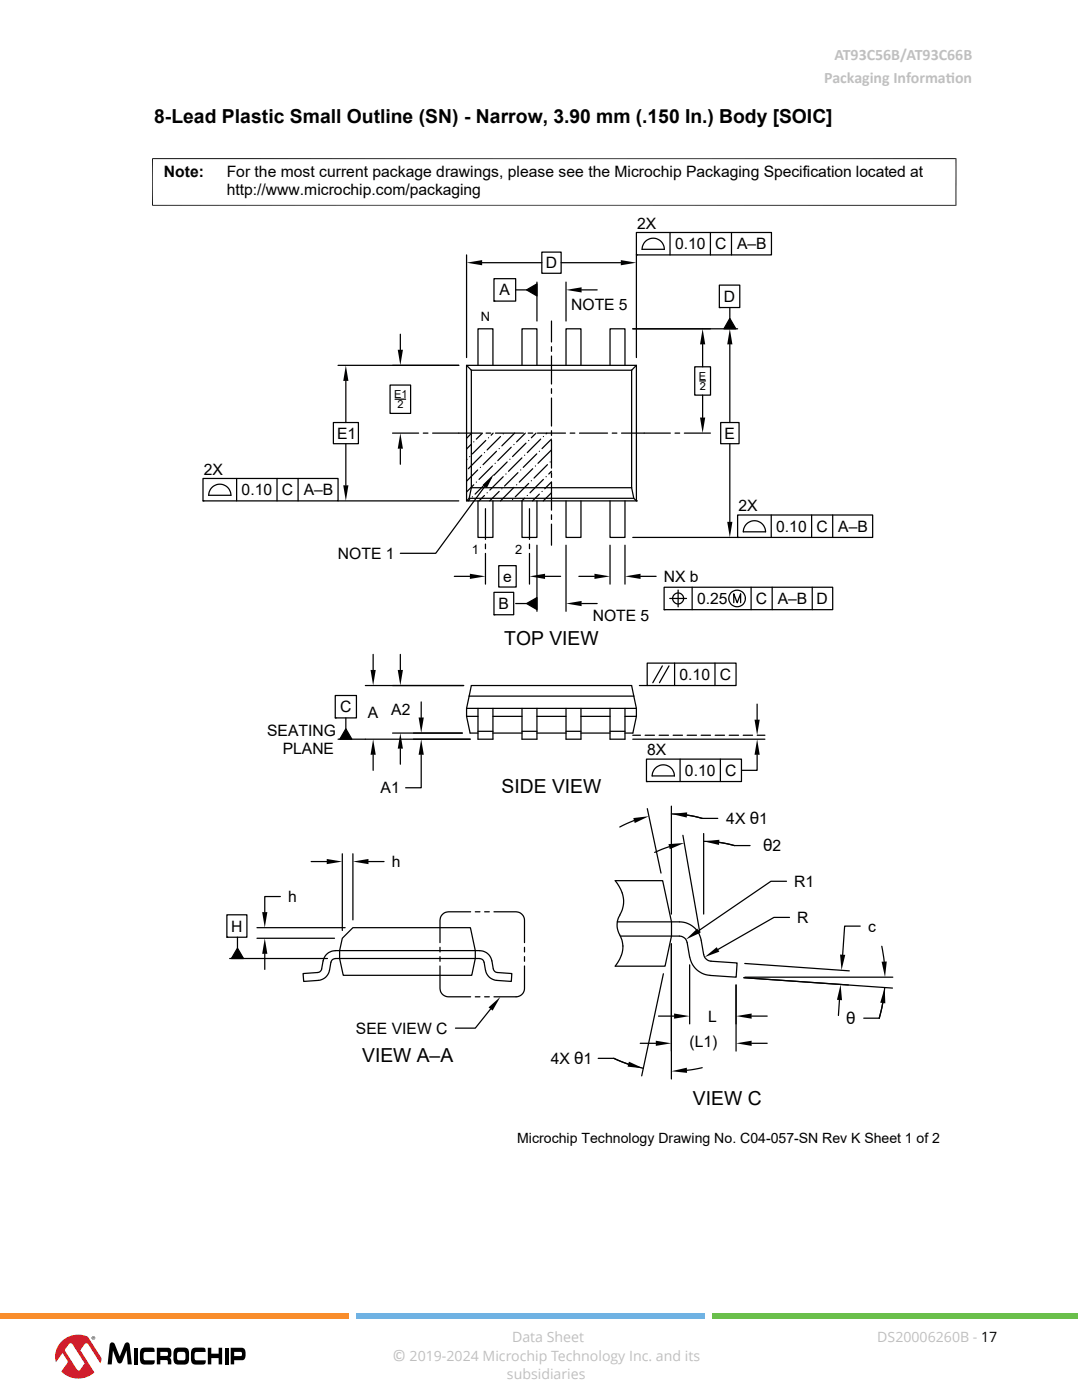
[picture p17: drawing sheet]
<svg xmlns="http://www.w3.org/2000/svg" width="216mm" height="279mm" viewBox="0 0 216 279" stroke-linecap="round" stroke-linejoin="round" font-family="sans-serif">
<defs><g id="words">
<g font-size="3.9">
<text x="30.8" y="24.5">8-Lead Plastic Small Outline (SN) - Narrow, 3.90 mm (.150 In.) Body [SOIC]</text>
<text x="100.6" y="128.6">TOP VIEW</text>
<text x="100.1" y="158.2">SIDE VIEW</text>
<text x="72.3" y="212">VIEW A–A</text>
<text x="138.3" y="220.5">VIEW C</text>
</g>
<g font-size="3.4">
<text x="152.3" y="169.9">θ2</text>
<text x="168.9" y="204.4">θ</text>
</g>
<g font-size="3.2" fill="#c0c0c0">
<text x="164.5" y="16.6">Packaging Informat</text>
<text x="166.5" y="12">AT93C56B/AT93C66B</text>
<text x="188.7" y="16.6">ion</text>
<text x="78.3" y="271.7">©</text>
</g>
<g font-size="3.1">
<text x="32.7" y="35.3">Note:</text>
<text x="45.2" y="35.3">For the most current package drawings, please see the Microchip Packaging Specification located at</text>
<text x="45.2" y="38.9">http://www.microchip.com/packaging</text>
<text x="127.1" y="45.6">2X</text>
<text x="108.9" y="53.5">D</text>
<text x="134.7" y="49.7">0.10</text>
<text x="142.7" y="49.8">C</text>
<text x="147.1" y="49.8">A–B</text>
<text x="99.7" y="59">A</text>
<text x="114" y="61.9">NOTE 5</text>
<text x="144.4" y="60.3">D</text>
<text x="67.3" y="87.6">E1</text>
<text x="144.6" y="87.6">E</text>
<text x="40.7" y="94.7">2X</text>
<text x="48.2" y="98.8">0.10</text>
<text x="56.2" y="98.8">C</text>
<text x="60.6" y="98.8">A–B</text>
<text x="147.3" y="102">2X</text>
<text x="154.9" y="106.1">0.10</text>
<text x="162.9" y="106.1">C</text>
<text x="167.3" y="106.1">A–B</text>
<text x="67.4" y="111.5">NOTE 1</text>
<text x="100.4" y="116.1">e</text>
<text x="132.4" y="116.1">NX b</text>
<text x="99.5" y="121.6">B</text>
<text x="118.3" y="123.9">NOTE 5</text>
<text x="139.1" y="120.6">0.25</text>
<text x="150.8" y="120.6">C</text>
<text x="155.2" y="120.6">A–B</text>
<text x="162.9" y="120.6">D</text>
<text x="135.6" y="135.7">0.10</text>
<text x="143.6" y="135.7">C</text>
<text x="67.9" y="142.2">C</text>
<text x="73.4" y="143.3">A</text>
<text x="78.1" y="142.7">A2</text>
<text x="53.3" y="146.8">SEATING</text>
<text x="56.4" y="150.4">PLANE</text>
<text x="129.1" y="150.8">8X</text>
<text x="136.7" y="154.8">0.10</text>
<text x="144.7" y="154.9">C</text>
<text x="75.9" y="158.3">A1</text>
<text x="144.9" y="164.4">4X θ1</text>
<text x="78.2" y="173.1">h</text>
<text x="158.4" y="177">R1</text>
<text x="46.1" y="185.9">H</text>
<text x="57.5" y="180">h</text>
<text x="159.1" y="184.2">R</text>
<text x="173.3" y="185.9">c</text>
<text x="141.3" y="203.9">L</text>
<text x="71" y="206.3">SEE VIEW C</text>
<text x="137.6" y="209">(L1)</text>
<text x="109.9" y="212.3">4X θ1</text>
</g>
<text font-size="2.8" x="103.2" y="228.1">Microchip Technology Drawing No. C04-057-SN Rev K Sheet 1 of 2</text>
<g font-size="2.8" fill="#c0c0c0">
<text x="102.2" y="267.7">Data Sheet</text>
<text x="175.1" y="267.7">DS20006260B - 17</text>
<text x="81.7" y="271.7">2019-2024 Microchip Technology Inc. and its</text>
<text x="101.2" y="275.1">subsidiaries</text>
</g>
<g font-size="2.6">
<text x="95.9" y="64.1">N</text>
<text x="94.2" y="110.6">1</text>
<text x="102.8" y="110.6">2</text>
</g>
<g font-size="2.2">
<text x="139.4" y="75.8">E</text>
<text x="139.6" y="77.9">2</text>
<text x="78.7" y="79.4">E1</text>
<text x="79.3" y="81.5">2</text>
</g>
</g></defs>
<g fill="none" stroke="#000" stroke-width=".25">
<path d="M93.1 50.9v20.5M96.2 52.4h11.9M98.6 55.6h4.3v4.5h-4.3zM102.9 57.9h2.2M105.1 57.9l2-1.2v2.4zM107.1 56.3v7.8M108.1 50.3h3.9v4.2h-3.9zM112 52.4h11.9M112.9 56.3v7.8M116 57.9h3.2M127 46.4h26.9v4.5h-26.9zM127 50.9h.1"/>
<path d="M127 50.9v20.5M132.6 49.8a2.22 2.22 0 0 0-2.3-2.3 2.22 2.22 0 0 0-2.2 2.3h4.5M133.7 46.4v4.5M141.8 46.4v4.5M143.5 56.9h4.1v4.5h-4.1zM146 46.4v4.5M67.5 72.9h24M69 76v8.3M77.8 76.8h4.1v5.7h-4.1zM78.8 79.7h2.1M79.9 66.7v3.1M93.1 72.9h33.9v27.1h-33.9z"/>
<path d="M93.1 72.9l1 1M94.1 73.9h31.9M94.1 73.9v23.4M95.4 72.9v-7.3h3v7.3M98.6 60.1h.1M104.2 72.9v-7.3h2.9v7.3M110 64.1v4.2M110 69.2v.9M110 71v5.6M110 77.6v.9M110 79.4v5.6M112.9 72.9v-7.3h3v7.3"/>
<path d="M121.7 72.9v-7.3h3v7.3M126 73.9v23.4M126.3 65.6h20.9M127 72.9l-1 1M138.6 73.2h3.2v5.7h-3.2zM139.6 76h1.2M140.2 68.7v4.5M140.2 78.9v4.4M143.5 61.4h.1M145.6 68.7v15.6M145.6 63.5l1.2 2.1h-2.4zM145.6 61.4v2.1"/>
<path d="M40.5 95.5h27v4.5h-27zM40.5 100h.1M41.6 98.8h4.5a2.22 2.22 0 0 0-2.2-2.2 2.22 2.22 0 0 0-2.3 2.2M47.2 95.5v4.5M55.3 95.5v4.5M59.5 95.5v4.5M66.5 84.3h5v4.3h-5zM67.5 100h24M69 88.6v8.3M78.3 86.4h5.2M79.9 89.5v3.2M84.5 86.4h.9"/>
<path d="M86.3 86.4h9.8M93.2 91.7l-.1 .1M93.6 99.4h32.9M93.7 99.7l-.3 .3M93.7 91.1h.1M94 88.7l-.9 .9M94.1 97.3l-.5 2.1-.5 .6M94.1 97.3h31.9M94.1 86.4l-1 1.1M94.3 99.2h.1M94.5 88.2h.1M94.5 96.8l-1.4 1.4"/>
<path d="M95 96.2h.1M95.3 93.8l-2.2 2.2M95.4 100v7.3h3v-7.3M95.9 93.3h.1M96.1 90.9l-2.6 2.6M96.3 86.4l-1.3 1.2M96.7 98.9l-1.1 1.1M96.7 90.3h.1M96.7 97.1l-9.8 13.3h-7M96.9 87.9l-2.6 2.7M97 86.4h.9M97.2 98.3h.1"/>
<path d="M97.5 95.9l-2.7 2.7M97.5 87.4h.1M98 95.4h.1M98.3 93l-2.7 2.7M98.4 86.4l-.4 .5M98.8 92.5h.1M98.9 86.4h5.5M99.1 90.1l-2.7 2.6M99.6 98.1l-1.9 1.9M99.6 89.5h.1M99.9 87.1l-2.7 2.7M100.1 97.5h.1"/>
<path d="M100.4 95.1l-2.7 2.7M100.4 86.6h.1M100.9 94.6h.1M101.2 92.2l-2.7 2.7M101.7 91.7h.1M102 89.3l-2.7 2.6M102.3 99.7h.1M102.5 97.3l-2.6 2.7M102.5 88.7h.1M102.7 86.4l-2.6 2.6M103.1 96.8h.1M103.4 94.3l-2.7 2.7"/>
<path d="M103.9 93.8h.1M104.1 91.4l-2.6 2.7M104.7 90.9h.1M104.7 99.4l-.5 .6v7.3h2.9v-7.3M104.8 86.4l-1.7 1.8M104.9 88.4l-2.6 2.7M105.2 98.9h.1M105.4 86.4h.9M105.5 96.5l-2.7 2.7M105.5 87.9h.1M106 95.9h.1M106.3 93.5l-2.7 2.7"/>
<path d="M106.8 93h.1M107 86.4l-1 1M107.1 90.6l-2.7 2.7M107.2 86.4h5.6M107.6 98.6l-1.3 1.4M107.6 90.1h.1M107.9 87.6l-2.7 2.7M108.2 98.1h.1M108.4 95.7l-2.6 2.6M108.4 87.1h.1M109 95.1h.1M109.1 86.4l-.1 .2"/>
<path d="M109.2 92.7l-2.6 2.7M109.8 92.2h.1M110 94.1l-.5 .5M110 96.2l-1.3 1.3M110 87.6l-1.8 1.9M110 98.3l-1.6 1.7M110 89.8l-2.7 2.7M110 86v.9M110 87.8v5.6M110 94.4v.9M110 96.2v5.6M112.9 100v7.3h3v-7.3"/>
<path d="M113.8 86.4h.9M115.6 86.4h5.6M121.7 100v7.3h3v-7.3M122.2 86.4h.9M126 97.3l.5 2.1 .5 .6M127 100h.1M133.8 86.4h-9.8M134.7 86.4h.9M136.6 86.4h5.2M143.8 84.3h3.7v4.3h-3.7zM145.6 88.6v15.5M90.7 115h3.1"/>
<path d="M96.9 101.5v6.1M96.9 108.6v.9M96.9 110.4v6.2M98.6 118.2h3.9v4.5h-3.9zM99.5 112.9h3.5v4.3h-3.5zM105.7 101.5v6.1M105.7 108.6v.9M105.7 110.4v6.2M107.1 108.8v13.2M108.8 115h3.1M110 102.7v1M110 104.6v4.2"/>
<path d="M112.9 108.8v13.2M115.5 115h3.1M121.7 108.8v7.8M124.7 108.8v7.8M126.3 107.3h20.9M127.8 115h3.1M132.5 117.2h33.7v4.5h-33.7zM133.6 119.4h3.4M135.3 117.8v3.3M138.1 117.2v4.5M147.2 102.8h26.9v4.5h-26.9zM147.2 107.3h.1"/>
<path d="M149.9 117.2v4.5M152.8 106.1a2.22 2.22 0 0 0-2.3-2.2 2.22 2.22 0 0 0-2.2 2.2h4.5M153.9 102.8v4.5M154.1 117.2v4.5M161.9 102.8v4.5M162.1 117.2v4.5M166.2 102.8v4.5M66.9 138.8h4.2v4.5h-4.2zM72.9 136.8h19.6M74.5 130.6v3.1M79.9 130.6v3.1M93.6 138.9l-.5 2.5"/>
<path d="M93.6 138.9h32.9M98.6 122.7h.1M102.9 120.4h2.2M105.1 120.4l2-1.1v2.4zM116 120.4h3.2M126.5 138.9l-.5-2.1h-31.9l-.5 2.1M126.5 138.9l.5 2.5M127.6 136.8h1.5M129.1 132.3h17.8v4.5h-17.8zM132.2 132.9l-1.9 3.4M132.5 121.7h.1M133.5 132.9l-1.9 3.4"/>
<path d="M134.6 132.3v4.5M142.7 132.3v4.5M146.4 120.3v-1.8l.7 1.8 .7-1.8v1.8M66.9 143.3h.1M67.5 147.5h26.3M69 145.5l1.2 2h-2.4zM69 143.3v2.2M74.5 150.6v3.1M78.3 146.3h13.9M79.9 149.4v3.1M84 150.6v6.6h-3.1M84 140.1v3.1"/>
<path d="M93.1 143l.7 3.3h1.6M93.1 141.4v1.6h2.3M93.1 141.4h33.9M95.4 145.9h3M95.4 141.4v6.1h3v-6.1M98.4 143h5.8M98.4 146.3h5.8M104.2 145.9h2.9M104.2 141.4v6.1h2.9v-6.1M107.1 143h5.8M107.1 146.3h5.8M112.9 141.4v6.1h3v-6.1"/>
<path d="M112.9 145.9h3M115.9 143h5.8M115.9 146.3h5.8M121.7 145.9h3M121.7 141.4v6.1h3v-6.1M126.3 146.7h1.5M126.3 147.5h26.3M127 141.4v1.6h-2.3M127 143l-.7 3.3h-1.6M128.7 146.7h1.9M129 151.5h18.9v4.5h-18.9zM129 156h.1"/>
<path d="M130.1 154.9h4.5a2.22 2.22 0 0 0-2.2-2.3 2.22 2.22 0 0 0-2.3 2.3M131.5 146.7h1.9M134.3 146.7h1.9M135.7 151.5v4.5M137.1 146.7h1.9M139.9 146.7h1.9M142.7 146.7h1.9M143.7 151.5v4.5M145.5 146.7h1.9M148.3 146.7h1.9M151.1 150.6v3.1h-3.1M151.1 140.5v3.1"/>
<path d="M151.1 146.7h1.5M55.9 178.9h-3.1v3.1M62.1 171.9h3.1M68.3 170.4v15.3M70.4 170.4v13.2M73.5 171.9h3.1M126.5 163.8l-2.8 1.2M129.2 161.4l2.7 12.8M133.5 169l-2.9 1.1M134 160.9v21.5M134 162.4a22.1 22.1 0 0 1 6.1 .9h3.1M136.3 166.7l3.3 19.4"/>
<path d="M137.1 162.7l3 .6M140.4 166.4v16M140.4 167.9a22.1 22.1 0 0 1 6.2 .9M143.5 168.1l3 .7M146.6 168.8h3.1M156.9 175.9h-3.1l-14.4 9.8M45.3 182.6h4v4.4h-4zM45.3 187h.1M45.8 191.3h19.5M47.4 187v2.2M47.4 189.2l1.2 2.1h-2.4zM51.3 187.3h15.5"/>
<path d="M51.3 185.1h17.6M52.8 190.4v3.1M66.9 189.7a2.45 2.45 0 0 0-2.4 2.1M66.9 189.7h28.8M68.3 187.3l2.1-2.2h23.5l.9 4.6v1.6l-.7 3.3h-25.6l-.7-3.3v-1.6zM87.8 192.8v4.5a1.68 1.68 0 0 0 1.7 1.6h4.4M87.8 189.1v.9M87.8 190.9v.9M93.9 182h-4.4a1.72 1.72 0 0 0-1.7 1.7v4.4M94.8 182h1M94.8 198.9h1M95.7 189.7a2.45 2.45 0 0 1 2.4 2.1"/>
<path d="M96.7 182h.9M96.7 198.9h.9M98.2 191.7l.3 1.8 .4 .5 3.2 .3-.1 1.6-2.9-.2a2.47 2.47 0 0 1-2.2-2.1l-.3-1.6a.91 .91 0 0 0-.9-.7h-28.8a.91 .91 0 0 0-.9 .7 4.9 4.9 0 0 1-.6 2.5l-.7 .7-.9 .4-3.2 .3-.1-1.6 3.3-.3 .3-.5 .4-1.8M98.6 182h4.4a1.72 1.72 0 0 1 1.7 1.7v4.4M104.7 192.8v4.5a1.68 1.68 0 0 1-1.7 1.6h-4.4M104.7 189.1v.9M104.7 190.9v.9M123.2 184h12.4a4.4 4.4 0 0 1 4.3 3.6M123.6 186.5l.5 1.1 .2 1.2M123.7 182.6a5.6 5.6 0 0 0-.9-6.8h9.4l1.8 8.2v2.8l-1.3 6h-9.9a6.1 6.1 0 0 0 1.5-4M123.7 182.6a3.8 3.8 0 0 0 0 3.9M123.8 186.8h11.8a1.58 1.58 0 0 1 1.5 1.3l.5 2.9a4.4 4.4 0 0 0 4.1 3.7l5.2 .3 .2-2.8-5.2-.4a1.61 1.61 0 0 1-1.5-1.3l-.5-2.9"/>
<path d="M132.4 194.3l-4.4 20.4M134 188.4v26.9M137.6 192.6v11.7M146.9 196.6v13.2M148.4 195.1l29.7 2.1M148.6 192.3l20.9 1.5M148.6 195h29.5M157.5 183.1h-3.1l-11.1 6.4M167.5 199.6l-.2 3.1M171.6 184.8h-3.1l-.4 5.7M176 188.8l.4 3.1M176.5 197.1l-.4 3.1-.7 3"/>
<path d="M97.9 201.4l-3.1 3.8h-3.9M119.4 211.2h3.1M122.5 211.2l2.8 1.2 3.1 .8M122.5 211.2l2.9 1.2M127.8 208.2h3.1M131.4 202.8h3.1M140.1 213.1l-3 .5M150 208.2h3.1M150 202.8h3.1M172.3 203.2h3.2M176.1 200.2l-.6 3"/>
<circle cx="135.3" cy="119.4" r="1.1"/>
<circle cx="147.1" cy="119.4" r="1.66"/>
</g>
<g fill="#000">
<path d="M93.1 52.4l3.1-.5v1zM105.1 57.9l2-1.2v2.4zM112.9 57.9l3.1-.6v1.1zM123.9 51.9l3.1 .5-3.1 .5zM69 72.9l.5 3.1h-1zM79.4 69.8h1l-.5 3.1zM140.2 65.6l.5 3.1h-1zM145.6 65.6l.5 3.1h-1zM145.6 63.5l1.2 2.1h-2.4zM68.5 96.9h1l-.5 3.1zM79.9 86.4l.5 3.1h-1zM96.3 96.8l2.3-2.2-1.5 2.8z"/>
<path d="M139.7 83.3h1l-.5 3.1zM93.8 114.5l3.1 .5-3.1 .5zM105.7 115l3.1-.5v1zM112.9 120.4l3.1-.5v1.1zM118.6 114.5l3.1 .5-3.1 .5zM124.7 115l3.1-.5v1zM145.1 104.1h1l-.5 3.2zM73.9 133.7h1.1l-.5 3.1zM79.4 133.7h1l-.5 3.1zM105.1 120.4l2-1.1v2.4zM69 145.5l1.2 2h-2.4zM74.5 147.5l.5 3.1h-1.1z"/>
<path d="M79.9 146.3l.5 3.1h-1zM83.5 143.2h1.1l-.6 3.1zM84 147.5l.6 3.1h-1.1zM150.6 143.6h1l-.5 3.1zM151.1 147.5l.5 3.1h-1zM65.2 171.4l3.1 .5-3.1 .6zM70.4 171.9l3.1-.5v1.1zM126.4 163.3l3.1-.4-2.8 1.4zM133.4 168.5l3.1-.3-2.9 1.3zM134 162.4l3.1-.3-.1 1.1zM140.4 167.9l3.1-.3v1zM47.4 189.2l1.2 2.1h-2.4z"/>
<path d="M52.8 187.3l.5 3.1h-1zM52.3 182h1l-.5 3.1zM136.8 187.5l2.3-2.2 .6 .9zM140.6 191l2.4-2 .5 .9zM167.7 196.5l.3 3.1-1-.1zM167.6 190.5l1.1 .1-.8 3zM175.9 191.9h1l-.3 3.1zM97.5 201l2.4-2.1-1.6 2.8zM125.5 211.9l2.9 1.3-3.2-.3zM130.9 207.7l3.1 .5-3.1 .5zM134.5 202.3l3.1 .5-3.1 .5zM134 213.8l3.1-.7v1z"/>
<path d="M146.9 208.2l3.1-.5v1zM146.9 202.8l3.1-.5v1zM176.5 197.1l.2 3.1-1.1-.1z"/>
</g>
<path d="M30.4 31.6v9.5M190.8 31.6v9.5M190.8 31.7h-160.5M30.3 41h160.5" fill="none" stroke="#000" stroke-width=".2"/>
<g fill="#000">
<path d="M22.1 268a.56 .56 0 0 1 .8 .3l1 2.4 .9-2.4a.53 .53 0 0 1 .5-.4 .53 .53 0 0 1 .5 .3l.5 4.1h-.8l-.2-2.8-.9 2.2a.52 .52 0 0 1-.5 .4 .52 .52 0 0 1-.5-.4l-.9-2.2-.2 2.8h-.8l.4-3.9zM26.7 269h.8v3.3h-.8zM28.3 269.1l1.9-.2 .5 .2 .1 .7-2 .1-.1 .3-.1 .6 .2 .6 2.1 .1-.1 .6a3.1 3.1 0 0 1-2.5 .1 2.15 2.15 0 0 1-.4-2.1l.1-.5zM38.5 269.1l1.9-.2 .5 .2 .1 .7-2 .1-.2 .3v.6l.2 .6 2.1 .1-.1 .6a3.1 3.1 0 0 1-2.5 .1 3.1 3.1 0 0 1 0-3.1zM41.5 269h.7v1.2h1.4v-1.2h.7v3.3h-.7v-1.3h-1.4v1.3h-.7zM44.8 269h.8v3.3h-.8z"/>
<path d="M31.3 269v3.3h.7v-.9l1.4 .1 .1 .8h.7a1.01 1.01 0 0 0-.4-1.3 1.44 1.44 0 0 0 0-2zM32 269.8h1.4l.1 .7-.2 .1h-1.3z"/>
<path d="M35 269.1l1.7-.2a.93 .93 0 0 1 1 1.2 2.15 2.15 0 0 1-.4 2.1l-1.7 .1a.93 .93 0 0 1-1-1.2 2.15 2.15 0 0 1 .4-2zM35.4 270v1.3a1.55 1.55 0 0 0 1.4 .1l.2-.3v-.6a.49 .49 0 0 0-.4-.7h-.8z"/>
<path d="M46 269v3.3h.7v-.8h1.7a1.39 1.39 0 0 0 .6-1.8 .75 .75 0 0 0-.8-.7zM46.7 269.8h1.3a.47 .47 0 0 1 .3 .4 .47 .47 0 0 1-.2 .4h-1.4z"/>
</g>
<path d="M12.1 267.9a4.8 4.8 0 0 1 4.9-1.3l3.2 4.7a4.6 4.6 0 0 1-5.2 3.8 4.6 4.6 0 0 1-3.9-5.1l.2-.8z" fill="#fff"/>
<path d="M12.1 267.9a4.2 4.2 0 0 0-.9 4l1.3-1.9 .9 1.4a.55 .55 0 0 1-.1 .8l-1.1 1.5a4.8 4.8 0 0 0 6.6 .2l-2.8-4.4 .3-.4a1.55 1.55 0 0 1 1-1l.4 .3 2.3 3.7 .3-1-2.8-4.3a4.7 4.7 0 0 0-5.4 1.1zM13.7 268.3l.3-.2 .4 .1 2.4 3.7a1.28 1.28 0 0 1-.6 1.1l-.5 .5-.4-.2-2.4-3.9z" fill="#ed1c2e"/>
<path d="M18.3 267a.36 .36 0 0 1 .7 0 .36 .36 0 0 1-.7 0zM18.3 267a.3 .3 0 0 0 .6 0 .3 .3 0 0 0-.6 0zM18.5 266.8h.3v.4l-.2-.2-.1 .2zM18.6 266.9l.1 .1z" fill="#000"/>
<path d="M0 262h69.6v1.1h-69.6z" fill="#f98d2b"/>
<path d="M71 262h69.6v1.1h-69.6z" fill="#6fb2e3"/>
<path d="M142.1 262h72.9v1.1h-72.9z" fill="#6abf4b"/>
<use href="#words"/>
</svg>
